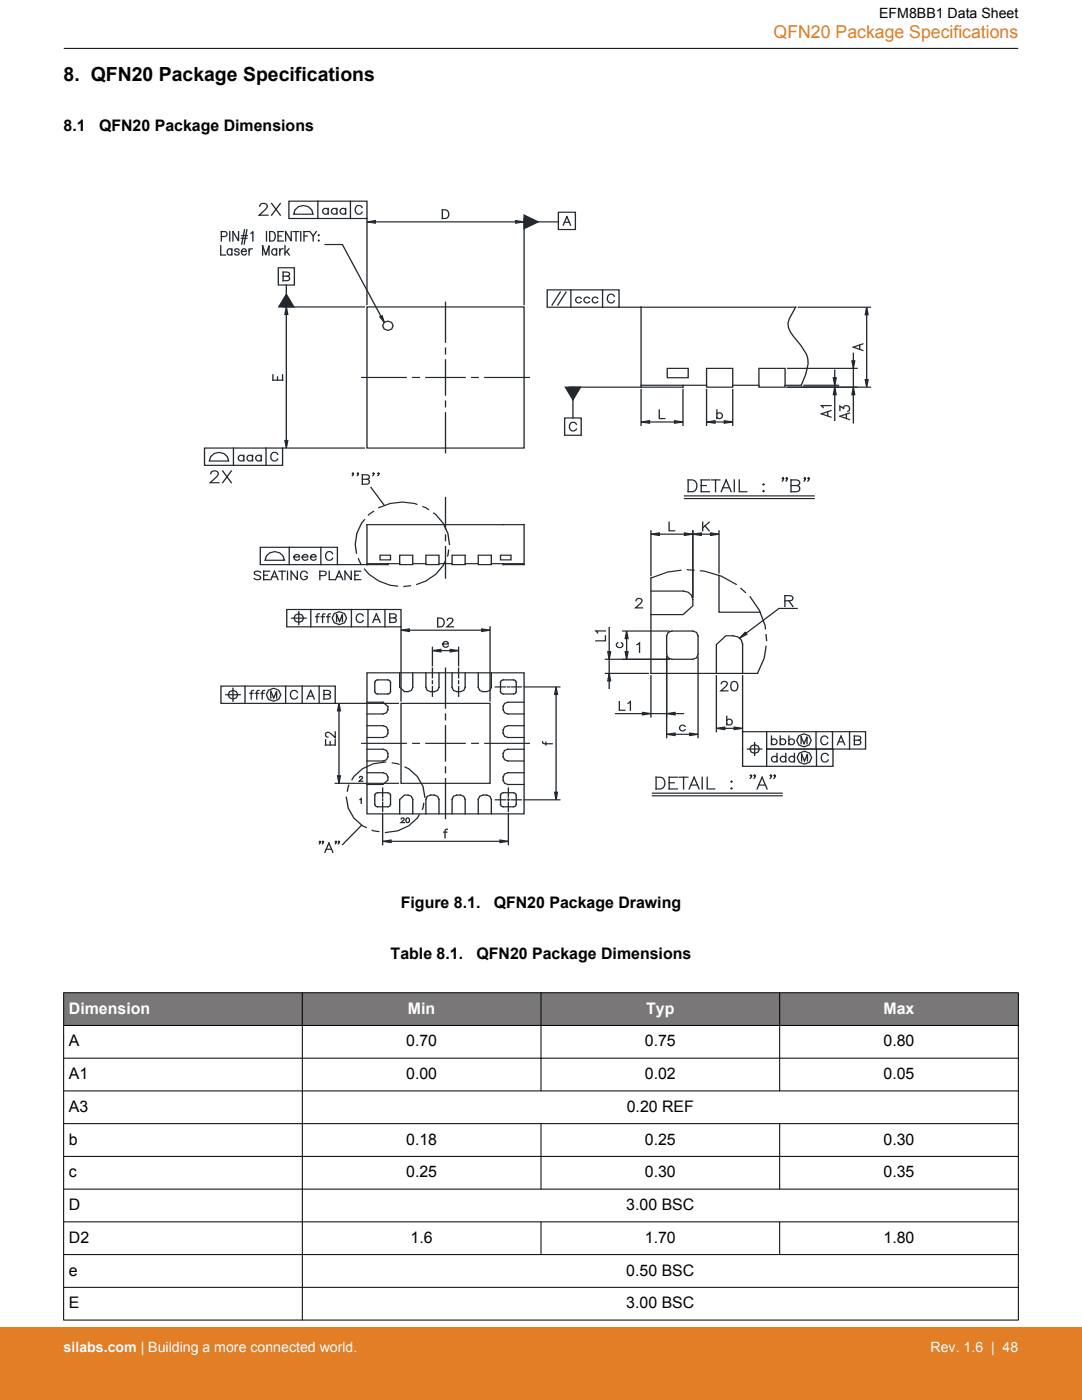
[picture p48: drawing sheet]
<svg xmlns="http://www.w3.org/2000/svg" width="216mm" height="279mm" viewBox="0 0 216 279" stroke-linecap="round" stroke-linejoin="round" font-family="sans-serif">
<defs><g id="words">
<text font-size="3.9" x="12.7" y="16.1">8. QFN20 Package Specifications</text>
<text font-size="3.5" fill="#e27f26" x="154.4" y="7.5">QFN20 Package Specifications</text>
<g font-size="3.2">
<text x="12.7" y="26.2">8.1</text>
<text x="19.8" y="26.2">QFN20 Package Dimensions</text>
<text x="80" y="181.1">Figure 8.1.</text>
<text x="98.5" y="181.1">QFN20 Package Drawing</text>
<text x="78" y="191.3">Table 8.1.</text>
<text x="95.1" y="191.3">QFN20 Package Dimensions</text>
<text x="13.7" y="208.8">A</text>
<text x="81" y="208.8">0.70</text>
<text x="128.7" y="208.8">0.75</text>
<text x="176.3" y="208.8">0.80</text>
<text x="13.7" y="215.4">A1</text>
<text x="81" y="215.4">0.00</text>
<text x="128.7" y="215.4">0.02</text>
<text x="176.3" y="215.4">0.05</text>
<text x="13.7" y="221.9">A3</text>
<text x="125.1" y="221.9">0.20 REF</text>
<text x="13.7" y="228.4">b</text>
<text x="81" y="228.4">0.18</text>
<text x="128.7" y="228.4">0.25</text>
<text x="176.3" y="228.4">0.30</text>
<text x="13.7" y="235">c</text>
<text x="81" y="235">0.25</text>
<text x="128.7" y="235">0.30</text>
<text x="176.3" y="235">0.35</text>
<text x="13.7" y="241.5">D</text>
<text x="125" y="241.5">3.00 BSC</text>
<text x="13.7" y="248">D2</text>
<text x="81.9" y="248">1.6</text>
<text x="128.7" y="248">1.70</text>
<text x="176.3" y="248">1.80</text>
<text x="13.7" y="254.6">e</text>
<text x="125" y="254.6">0.50 BSC</text>
<text x="13.7" y="261.1">E</text>
<text x="125" y="261.1">3.00 BSC</text>
</g>
<g font-size="3.2" fill="#fff">
<text x="13.7" y="202.3">Dimension</text>
<text x="81.4" y="202.3">Min</text>
<text x="128.9" y="202.3">Typ</text>
<text x="176.3" y="202.3">Max</text>
</g>
<text font-size="2.8" x="175.4" y="3.5">EFM8BB1 Data Sheet</text>
<g font-size="2.8" fill="#fff">
<text x="12.7" y="269.9">silabs.com | Building a more connected world.</text>
<text x="185.7" y="269.9">Rev. 1.6 | 48</text>
</g>
</g></defs>
<g fill="none" stroke="#212830" stroke-width=".25">
<path d="M55.5 53.4h3.2v3.5h-3.2zM56.5 55.1l1.1-.1 .2-.4-.5-.3h-.8v1.7h.8l.4-.1 .1-.5-.5-.3M57.1 56.9v4.4M57.6 40.1h15.6v3.5h-15.6zM58.9 41.9a1.98 1.98 0 0 1 2.1-.8 1.98 1.98 0 0 1 1.5 1.6h-3.9zM63.4 40.1v3.5M65.5 41.8a.6 .6 0 0 0-.9-.1 .6 .6 0 0 0 0 .9 .6 .6 0 0 0 .9-.1M65.5 41.6v1.1M67.2 41.8a.6 .6 0 0 0-.9-.1 .6 .6 0 0 0 0 .9 .6 .6 0 0 0 .9-.1M67.2 41.6v1.1M69 41.8a.6 .6 0 0 0-.9-.1 .6 .6 0 0 0 0 .9 .6 .6 0 0 0 .9-.1M69 41.6v1.1"/>
<path d="M69.9 40.1v3.5M72.3 41.4a.79 .79 0 0 0-1.2-.2 .79 .79 0 0 0-.1 1.1 .68 .68 0 0 0 .6 .5 .68 .68 0 0 0 .7-.5M70.5 94.5h-.2h.2l-.2 .4M71.5 94.5h-.2h.2l-.2 .4M72.3 95.6h1.2a.41 .41 0 0 0 0-.8l-1.2-.1v1.9l1.2-.1a.49 .49 0 0 0 0-.8l-.3-.1M74 97.3l2.7 3.5M74.6 94.5h-.2h.2l-.2 .4M75.6 94.5h-.2h.2l-.2 .4M136.6 99h25.9M136.6 99.5h25.9M51.9 109.2h15.4v3.5h-15.4zM52 114.2a.74 .74 0 0 0-1.3 .2l.2 .2 1 .4 .1 .4a.88 .88 0 0 1-1.3 0"/>
<path d="M52.6 114.8h.7M53.2 110.9a1.97 1.97 0 0 1 2-.8 1.97 1.97 0 0 1 1.5 1.7h-3.8zM53.8 114h-1.2v1.7h1.2M54.1 115.7l.7-1.7 .7 1.7M54.3 115.1h.9M55.7 114h1.2M56.3 114v1.7M57.4 114v1.7M57.7 109.2v3.5M58.7 111.2h1.1a.59 .59 0 0 0-.8-.4 .59 .59 0 0 0-.3 .8 .59 .59 0 0 0 .9 .1l.2-.1M59.3 114v1.7l-1.2-1.7v1.7M60.3 111.2h1.1a.59 .59 0 0 0-.8-.4 .59 .59 0 0 0-.3 .8 .59 .59 0 0 0 .9 .1l.2-.1"/>
<path d="M61.3 114.4a.77 .77 0 0 0-1.1-.3 .77 .77 0 0 0-.1 1.2 .64 .64 0 0 0 .7 .4 .64 .64 0 0 0 .5-.7h-.4M62 111.2h1.1a.58 .58 0 0 0-.8-.4 .58 .58 0 0 0-.3 .8 .58 .58 0 0 0 .9 .1l.2-.1M63.8 114.9l1.1-.1a.42 .42 0 0 0 0-.7l-1.1-.1v1.7M64 109.2v3.5M65.7 114v1.7h1.1M66.4 110.5a.79 .79 0 0 0-1.2-.3 .79 .79 0 0 0-.1 1.2 .69 .69 0 0 0 .6 .4 .69 .69 0 0 0 .7-.4M66.9 115.7l.8-1.7 .7 1.7M67.2 115.1h.9M67.3 112.7h5.9M70.1 114v1.7l-1.3-1.7v1.7M70.8 114.8h.7M72 114h-1.2v1.7h1.2"/>
<path d="M69.1 159.1a6.7 6.7 0 0 0 4 6M69.6 156.7l-.3 1.2M76.9 152.1a7.6 7.6 0 0 0-6.7 3.5M78.3 152.3l1.3 .2M80.8 153.1a6.7 6.7 0 0 1 4 6M63.9 168h-.2h.2l-.2 .4M64.5 168h-.2h.2l-.2 .4M64.8 170.1l.8-1.9 .8 1.9M65.1 169.5h1M67.1 168h-.2h.2l-.2 .4M67.7 168h-.2h.2l-.2 .4M72.2 164.7l-3.8 3.8"/>
<path d="M74.3 165.7l1.3 .3M83.7 162.6a7.5 7.5 0 0 1-6.8 3.5M84.6 160.3l-.3 1.2"/>
</g>
<path d="M57.1 58.7l1.5 2.6h-3z" fill="#212830"/>
<path d="M57.1 58.7l1.5 2.6h-3zM111.4 42.4h3.4v3.4h-3.4zM112.4 44.9l.7-1.7 .8 1.7M112.7 44.4h.9" fill="none" stroke="#212830" stroke-width=".25"/>
<path d="M104.6 42.9l2.8 1.4-2.8 1.3z" fill="#212830"/>
<path d="M104.6 42.9l2.8 1.4-2.8 1.3zM104.6 44.3h6.8M66.9 140.4h12.6M66.9 156.3h12.6M67.6 141.9v12.9" fill="none" stroke="#212830" stroke-width=".25"/>
<path d="M67.6 140.4l.3 1.5h-.5z" fill="#212830"/>
<path d="M67.6 140.4l.3 1.5h-.5z" fill="none" stroke="#212830" stroke-width=".25"/>
<path d="M67.4 154.8h.5l-.3 1.5z" fill="#212830"/>
<path d="M80 125.1v14.8M81.7 125.8h14.4M97.8 125.1v14.8M65 147.6v1.1h1.9v-1.1M65.9 148v.7M66.9 146.1v1.1l-.9-.8a.62 .62 0 0 0-.9-.1l-.1 .5 .4 .3M67.4 154.8h.5l-.3 1.5z" fill="none" stroke="#212830" stroke-width=".25"/>
<path d="M80 125.8l1.7-.3v.5z" fill="#212830"/>
<path d="M80 125.8l1.7-.3v.5z" fill="none" stroke="#212830" stroke-width=".25"/>
<path d="M96.1 125.5l1.7 .3-1.7 .2z" fill="#212830"/>
<g fill="none" stroke="#212830" stroke-width=".25">
<path d="M73.2 43.6v17.2M74.9 44.3h28M104.6 43.6v17.2M40.8 89.4h15.6v3.5h-15.6zM42 91.1a1.98 1.98 0 0 1 2.1-.8 1.98 1.98 0 0 1 1.5 1.7h-3.8zM46.6 89.4v3.5M48.6 91.1a.6 .6 0 0 0-.9-.1 .6 .6 0 0 0 0 .9 .6 .6 0 0 0 .9-.1M48.6 90.8v1.2M50.4 91.1a.6 .6 0 0 0-.9-.1 .6 .6 0 0 0 0 .9 .6 .6 0 0 0 .9-.1M50.4 90.8v1.2M52.1 91.1a.6 .6 0 0 0-.9-.1 .6 .6 0 0 0 0 .9 .6 .6 0 0 0 .9-.1M52.1 90.8v1.2"/>
<path d="M53.1 89.4v3.5M55.4 90.7a.83 .83 0 0 0-1.3-.1 .83 .83 0 0 0 .3 1.3 .68 .68 0 0 0 1-.3M88.9 99.3v6.3M137.3 95.8h.9a1.22 1.22 0 0 1 .9 1.2 1.22 1.22 0 0 1-.9 1.1h-.9zM139.9 96.9h1M141.5 95.8h-1.6v2.3h1.6M141.9 95.8h1.7M142.8 95.8v2.3M143.9 98.1l1-2.3 1 2.3M144.3 97.3h1.2M146.5 95.8v2.3M147.5 95.8v2.3h1.5"/>
<path d="M152.2 96.7l.2-.1 .1 .1-.1 .1zM152.2 98l.2-.1 .1 .1-.1 .1zM156.3 95.5l-.1 .1-.1-.1 .1-.2 .1 .2-.2 .5M157.1 95.5l-.1 .1-.2-.1 .2-.2 .1 .2-.3 .5M157.8 96.9l1.5-.1a.52 .52 0 0 0 0-.9l-1.5-.1v2.3l1.5-.1a.61 .61 0 0 0 0-1l-.3-.1M160.7 95.5l-.1 .1-.1-.1 .1-.2 .1 .2-.2 .5M161.4 95.5l-.1 .1-.1-.1 .1-.2 .1 .2-.2 .5M71.5 111.5l.5 1.1M72.7 103.7a7.3 7.3 0 0 0-1.6 6.7M72.7 113.6a8.9 8.9 0 0 0 6.6 3.4M73.2 112.5h6.5M74.5 102l-1 .8"/>
<path d="M77.4 112.7h-4.2v-8h31.4v8M81.9 116.9l-1.3 .1M83.2 100.6a10 10 0 0 0-7.6 .7M84.4 101.1l1.1 .6M86.5 102.4a7.9 7.9 0 0 1 3.2 6.2M88.8 112.1a8.3 8.3 0 0 1-5.6 4.5M88.9 106.7v1.2M88.9 109.1v6.3M89.5 109.8l-.2 1.2M87.3 123.4h.7a.9 .9 0 0 1 .6 .8 .9 .9 0 0 1-.6 .9h-.7zM89.3 123.8l.1-.3a.65 .65 0 0 1 .9 0v.5l-1.1 1.1h1.3M96.1 125.5l1.7 .3-1.7 .2z"/>
<path d="M71.8 159.6l.3-.2v.9M80.1 163.5v-.2l.4-.1 .2 .3-.7 .7h.7"/>
<circle cx="81.3" cy="163.7" r=".44"/>
</g>
<path d="M73.2 44.3l1.7-.3v.5z" fill="#212830"/>
<path d="M73.2 44.3l1.7-.3v.5z" fill="none" stroke="#212830" stroke-width=".25"/>
<path d="M102.9 44l1.7 .3-1.7 .2z" fill="#212830"/>
<path d="M88.3 41.9h.6a.9 .9 0 0 1 .7 .8 .9 .9 0 0 1-.7 .9h-.6zM102.9 44l1.7 .3-1.7 .2zM56.4 61.3h16.3M57.1 62.8v25.1M56.4 89.4h16.3" fill="none" stroke="#212830" stroke-width=".25"/>
<path d="M57.1 61.3l.3 1.5h-.5z" fill="#212830"/>
<path d="M57.1 61.3l.3 1.5h-.5z" fill="none" stroke="#212830" stroke-width=".25"/>
<path d="M56.9 87.9h.5l-.3 1.5z" fill="#212830"/>
<path d="M54.5 74.8v1.1h1.9v-1.1M55.4 75.2v.7M158.8 61.3l-.8 1.3a3.2 3.2 0 0 0 .3 4.5l1.5 1.8a5.1 5.1 0 0 1 1 5.8l-.9 2.2M159.3 61.3h14.4M160.2 77.3h13.5M172.9 62.8v13M56.9 87.9h.5l-.3 1.5z" fill="none" stroke="#212830" stroke-width=".25"/>
<path d="M172.9 61.3l.3 1.5h-.5z" fill="#212830"/>
<path d="M172.9 61.3l.3 1.5h-.5z" fill="none" stroke="#212830" stroke-width=".25"/>
<path d="M172.7 75.8h.5l-.3 1.5z" fill="#212830"/>
<path d="M157.2 73.5h13.8M157.2 77.3h13.8M170.3 70.5v1.5M170.3 73.5v3.8M170.3 78.8v5.6M171.5 68.9v.8M172.2 68.6l-1.9 .7 1.9 .6M172.7 75.8h.5l-.3 1.5z" fill="none" stroke="#212830" stroke-width=".25"/>
<path d="M170 72h.5l-.2 1.5z" fill="#212830"/>
<path d="M170 72h.5l-.2 1.5z" fill="none" stroke="#212830" stroke-width=".25"/>
<path d="M170.3 77.3l.2 1.5h-.5z" fill="#212830"/>
<path d="M141 77.7v7.2M146.2 77.7v7.2M170.3 77.3l.2 1.5h-.5zM142.7 84.2h1.8M167.6 81.9v-.9l.7 .5a.6 .6 0 0 1 1-.5 .6 .6 0 0 1-.1 1.1M168.9 82.7v.8M169.5 82.4l-1.9 .7 1.9 .6" fill="none" stroke="#212830" stroke-width=".25"/>
<path d="M141 84.2l1.7-.2v.5z" fill="#212830"/>
<path d="M141 84.2l1.7-.2v.5z" fill="none" stroke="#212830" stroke-width=".25"/>
<path d="M144.5 84l1.7 .2-1.7 .3z" fill="#212830"/>
<path d="M127.9 77.7v7.2M136.3 77.7v7.2M129.6 84.2h5M143 82.6a.6 .6 0 0 1 .9-.1 .6 .6 0 0 1 0 .9 .6 .6 0 0 1-.9-.1M143 81.8v1.7M144.5 84l1.7 .2-1.7 .3z" fill="none" stroke="#212830" stroke-width=".25"/>
<path d="M127.9 84.2l1.7-.2v.5z" fill="#212830"/>
<path d="M127.9 84.2l1.7-.2v.5z" fill="none" stroke="#212830" stroke-width=".25"/>
<path d="M134.6 84l1.7 .2-1.7 .3z" fill="#212830"/>
<path d="M157 77.3h10.3M160.4 76.9h6.9M166.6 73.9v1.5M166.6 76.9v.4M166.6 78.8v5.1M131.5 81.8v1.7h1.1M134.6 84l1.7 .2-1.7 .3z" fill="none" stroke="#212830" stroke-width=".25"/>
<path d="M166.3 75.4h.5l-.2 1.5z" fill="#212830"/>
<path d="M166.3 75.4h.5l-.2 1.5z" fill="none" stroke="#212830" stroke-width=".25"/>
<path d="M166.6 77.3l.2 1.5h-.5z" fill="#212830"/>
<path d="M114.3 77.3v6.1M166.6 77.3l.2 1.5h-.5zM165.2 82.2v.8M165.8 80.9h-1.9l.4 .5M165.8 81.9l-1.9 .7 1.9 .6" fill="none" stroke="#212830" stroke-width=".25"/>
<path d="M112.8 77.3h3l-1.5 2.5z" fill="#212830"/>
<g fill="none" stroke="#212830" stroke-width=".25">
<path d="M109.2 57.9h14.3v3.4h-14.3zM111.8 58.3l-1.6 2.6M113 58.3l-1.7 2.6M113.9 57.9v3.4M116 59.5a.6 .6 0 0 0-.9-.1 .6 .6 0 0 0 0 .9 .6 .6 0 0 0 .9-.1M117.6 59.5a.6 .6 0 0 0-.9-.1 .6 .6 0 0 0 0 .9 .6 .6 0 0 0 .9-.1M119.3 59.5a.6 .6 0 0 0-.9-.1 .6 .6 0 0 0 0 .9 .6 .6 0 0 0 .9-.1M120.2 57.9v3.4M122.6 59.1a.79 .79 0 0 0-1.2-.2 .79 .79 0 0 0-.1 1.1 .69 .69 0 0 0 .6 .5 .69 .69 0 0 0 .7-.5M112.8 77.3h3l-1.5 2.5zM113.6 77.3h14.3M123.5 61.3h4.4"/>
<path d="M112.7 83.4h3.3v3.5h-3.3zM115 84.7a.83 .83 0 0 0-1.3-.1 .83 .83 0 0 0 .3 1.3 .68 .68 0 0 0 1-.3M77.4 112.5v.2M100.4 112.5v.2h4.2M86.3 129.2v3.7M88 129.8h1.8M91.5 129.2v3.7"/>
</g>
<path d="M86.3 129.8l1.7-.2v.5z" fill="#212830"/>
<path d="M86.3 129.8l1.7-.2v.5z" fill="none" stroke="#212830" stroke-width=".25"/>
<path d="M89.8 129.6l1.7 .2-1.7 .3z" fill="#212830"/>
<path d="M88.3 128.5h1.1a.58 .58 0 0 0-.8-.4 .58 .58 0 0 0-.2 .9 .58 .58 0 0 0 .9 .1l.1-.2M89.8 129.6l1.7 .2-1.7 .3zM142.9 134.9v11.1M148.2 134.9v11.1M144.6 145.4h1.9" fill="none" stroke="#212830" stroke-width=".25"/>
<path d="M142.9 145.4l1.7-.3v.5z" fill="#212830"/>
<path d="M142.9 145.4l1.7-.3v.5z" fill="none" stroke="#212830" stroke-width=".25"/>
<path d="M146.5 145.1l1.7 .3-1.7 .2z" fill="#212830"/>
<g fill="none" stroke="#212830" stroke-width=".25">
<path d="M145 143.8a.6 .6 0 0 1 .9-.1 .6 .6 0 0 1 0 .9 .6 .6 0 0 1-.9-.2M145 142.9v1.8M146.5 145.1l1.7 .3-1.7 .2zM149.1 149.5h2.9M149.9 148.9l.7-.3 .7 .3 .2 .6-.2 .6-.7 .2-.7-.2-.3-.6zM150.6 148.2v2.6M153 146v3.5h13.2v3.4h-18v-6.9h24.5v3.5h-19.7v3.4M153.9 147.7a.6 .6 0 0 1 .9-.1 .6 .6 0 0 1 0 .9 .6 .6 0 0 1-.9-.1M153.9 146.9v1.7M155 151.2a.6 .6 0 0 0-.9-.2 .6 .6 0 0 0 0 1 .6 .6 0 0 0 .9-.2M155 150.3v1.8M155.7 147.7a.6 .6 0 0 1 .9-.1 .6 .6 0 0 1 0 .9 .6 .6 0 0 1-.9-.1"/>
<path d="M155.7 146.9v1.7M156.8 151.2a.6 .6 0 0 0-.9-.2 .6 .6 0 0 0 0 1 .6 .6 0 0 0 .9-.2M156.8 150.3v1.8M157.4 147.7a.6 .6 0 0 1 .9-.1 .6 .6 0 0 1 0 .9 .6 .6 0 0 1-.9-.1M157.4 146.9v1.7M158.5 151.2a.6 .6 0 0 0-.9-.2 .6 .6 0 0 0 0 1 .6 .6 0 0 0 .9-.2M158.5 150.3v1.8M159.4 146.8l1-.3 1 .3 .5 1-.5 .9-1 .4-1-.4-.4-.9zM159.5 150.3l1-.4 1 .4 .5 .9-.5 .9-1 .4-1-.4-.4-.9zM159.9 148.4v-1.4l.6 1.4 .5-1.4v1.4M159.9 151.9v-1.4l.6 1.4 .6-1.4v1.4M162.8 146v3.5"/>
<path d="M162.9 149.5v3.4M165.2 147.3a.79 .79 0 0 0-1.2-.2 .79 .79 0 0 0-.1 1.1 .69 .69 0 0 0 .6 .4 .69 .69 0 0 0 .7-.4M165.3 150.8a.79 .79 0 0 0-1.2-.3 .79 .79 0 0 0-.1 1.2 .69 .69 0 0 0 .6 .4 .69 .69 0 0 0 .7-.4M166.1 146v3.5M167.1 148.6l.7-1.7 .8 1.7M167.4 148h.9M169.5 146v3.5M170.5 147.7l1.1-.1 .2-.4-.5-.3h-.8v1.7h.8l.4-.1 .1-.5-.2-.2-.3-.1"/>
</g>
<path d="M148.7 126.2l.3 .4-1.4 .7z" fill="#212830"/>
<path d="M129.9 105.9v9M131.6 106.6h5M138.2 105.9v13.3M156.6 119.9l1.4-.1a.48 .48 0 0 0 0-.8l-1.4-.1v2.1M157.4 119.9l.8 1.1M148.7 126.2l.3 .4-1.4 .7zM159.1 121.4h-3.7l-6.5 5" fill="none" stroke="#212830" stroke-width=".25"/>
<path d="M129.9 106.6l1.7-.2v.5z" fill="#212830"/>
<path d="M129.9 106.6l1.7-.2v.5z" fill="none" stroke="#212830" stroke-width=".25"/>
<path d="M136.6 106.4l1.6 .2-1.6 .3z" fill="#212830"/>
<g fill="none" stroke="#212830" stroke-width=".25">
<path d="M72.2 75.3h8.9M73.2 61.3h31.4v28.1h-31.4zM82.4 75.3h1.3M85 75.3h7.8M88.9 60.3v8M88.9 69.5v1.1M88.9 71.8v7.1M94.1 75.3h1.3M96.7 75.3h8.9M127.9 76.9h13.1M158.8 61.3h-30.9v16M88.9 80v1.2"/>
<path d="M88.9 82.4v8M129.9 115.4v19h21.3M133.5 104.2v1.7h1.1M136.6 106.4l1.6 .2-1.6 .3zM73.2 134.3h31.4v28.1h-31.4zM88.9 133.3v8M72.2 148.4h8.9M82.4 148.4h1.3M85 148.4h7.8M88.9 142.5v1.2M88.9 144.8v7.1M88.9 153v1.2"/>
<path d="M88.9 155.4v8M94.1 148.4h1.3M96.7 148.4h8.9M130.2 158.8h25.9M130.2 158.3h25.9M130.9 155.1h.9a1.21 1.21 0 0 1 .9 1.2 1.21 1.21 0 0 1-.9 1.2h-.9zM133.5 156.2h1M135.1 155.1h-1.6v2.4h1.6M135.5 155.1h1.8M136.4 155.1v2.4M137.5 157.5l1-2.4 1 2.4M137.9 156.7h1.2"/>
<path d="M140.1 155.1v2.4M141.1 155.1v2.4h1.5M145.8 156l.2-.1 .1 .1-.1 .1zM145.8 157.3l.2-.1 .1 .1-.1 .2zM150 154.8l-.2 .1-.1-.1 .1-.1 .2 .1-.3 .5M150.7 154.8l-.1 .1-.2-.1 .2-.1 .1 .1-.3 .5M151.1 157.5l1-2.4 1 2.4M151.4 156.7h1.3M153.9 154.8l-.1 .1-.1-.1 .1-.1 .1 .1-.2 .5M154.7 154.8l-.1 .1-.2-.1 .2-.1 .1 .1-.3 .5"/>
</g>
<path d="M75.8 63.2l.4-.2 .5 1.3z" fill="#212830"/>
<g fill="none" stroke="#212830" stroke-width=".25">
<path d="M44 49v1.9h1M44.2 47.2h.7a.5 .5 0 0 0 .4-.5 .5 .5 0 0 0-.4-.5h-.7v1.9M45.8 46.2v1.9M46.3 49.9a.59 .59 0 0 0-1 .2 .59 .59 0 0 0 .7 .8l.3-.3M46.3 49.7v1.2M47.6 46.2v1.9l-1.1-1.9v1.9M47.7 49.9a.48 .48 0 0 0-.4-.3 .48 .48 0 0 0-.5 .3l.1 .2 .7 .3 .1 .2a.49 .49 0 0 1-.4 .3 .49 .49 0 0 1-.5-.3M48.2 47.6h1.1M48.2 50.2h.9a.48 .48 0 0 0-.4-.6 .48 .48 0 0 0-.5 .6 .53 .53 0 0 0 .3 .6 .53 .53 0 0 0 .6-.2M48.2 47h1.1M48.8 45.9l-.6 2.8M49.3 45.9l-.6 2.8"/>
<path d="M49.7 49.7v1.2M50.1 46.6l.4-.4v1.9M50.3 49.7a.55 .55 0 0 0-.6 .5M52.4 50.9v-1.9l.6 1.9 .7-1.9v1.9M53.2 46.2v1.9M53.8 46.2a.96 .96 0 0 1 1.1 1 .96 .96 0 0 1-1.1 .9zM55.2 49.9a.59 .59 0 0 0-1 .2 .59 .59 0 0 0 .7 .8l.3-.3M55.2 49.7v1.2M55.5 47.1h.6M55.8 49.7v1.2M56.5 49.7a.57 .57 0 0 0-.7 .5M56.5 46.2h-1v1.9h1"/>
<path d="M56.9 49v1.9M57.2 50.2l.5 .7M57.7 49.7l-.8 .8M58.1 46.2v1.9l-1.1-1.9v1.9M58.5 46.2h1.1M59.1 46.2v1.9M60 46.2v1.9M60.7 47.1h.6M61.7 46.2h-1v1.9M61.9 46.2l.6 .9v1M63.1 46.2l-.6 .9M63.6 46.8v.2z"/>
<path d="M63.6 47.9v.2zM64.9 48.8h3.4l7.7 14.3M75.8 63.2l.4-.2 .5 1.3zM76.7 64.3l.7-.2 .7 .2 .3 .7-.3 .7-.7 .2-.7-.2-.3-.7zM138.2 105.9v13.3M139.9 106.6h1.9M143.5 105.9v8.4"/>
</g>
<path d="M138.2 106.6l1.7-.2v.5z" fill="#212830"/>
<path d="M138.2 106.6l1.7-.2v.5z" fill="none" stroke="#212830" stroke-width=".25"/>
<path d="M141.8 106.4l1.7 .2-1.7 .3z" fill="#212830"/>
<g fill="none" stroke="#212830" stroke-width=".25">
<path d="M51.8 41.2l.2-.4a.84 .84 0 0 1 1.3 .2l-.3 .8-1.3 1.1h1.8M54.2 40.6l1.7 2.3M55.9 40.6l-1.7 2.3M133.1 73.5h4.2v1.9h-4.2zM136.3 76.9v.4h-8.4M156.7 76.9h3.2M42.1 94.5l.1-.3a.86 .86 0 0 1 1.2 0l.1 .2-.1 .5-1.5 1.4h1.8M44.4 94l1.8 2.3M46.2 94l-1.8 2.3M75.8 110.8h2.1v.9h-2.1zM98 112.5h6.6M99.9 110.8h2.1v.9h-2.1z"/>
<path d="M126.9 119.9l.1-.3a.7 .7 0 0 1 1 0v.6l-1.2 1.1h1.4M135.9 113.8l-2.6 .4-3.4 1.2M137.2 113.7l1.3 .1M139.8 113.9l.7 .1 3.4 1 3 1.6M140.2 104.2v1.7M140.7 104.9l.8 1M141.5 104.2l-1.3 1.2M141.8 106.4l1.7 .2-1.7 .3zM143.5 114.8v7.4h8.2M147.8 117.4l1 .9M149.7 119.1l1.8 2.7 1.2 3.1v.6M44.1 136.9h22.8v3.5h-22.8z"/>
<path d="M45 138.6h2.9M45.8 138l.7-.2 .7 .2 .2 .6-.2 .7-.7 .2-.7-.2-.3-.7zM46.5 137.4v2.5M48.9 136.9v3.5M49.9 138.4h.6M50.6 137.8l-.4 .1-.1 .2v1.4M51 138.4h.6M51.7 137.8l-.4 .1-.1 .2v1.4M52.1 138.4h.6M52.8 137.8l-.4 .1-.1 .2v1.4M53.6 137.7l1-.3 1 .3 .4 .9-.4 1-1 .3-1-.3-.4-1zM54 139.3v-1.4l.6 1.4 .6-1.4v1.4"/>
<path d="M57 136.9v3.5M57.2 121.6h22.8v3.5h-22.8zM58.2 123.4h2.9M58.9 122.8l.7-.3 .7 .3 .3 .6-.3 .6-.7 .2-.7-.2-.2-.6zM59.3 138.2a.83 .83 0 0 0-1.3-.1 .83 .83 0 0 0 .3 1.3 .68 .68 0 0 0 1-.3M59.6 122.1v2.6M60.3 136.9v3.5M61.3 139.5l.7-1.7 .7 1.7M61.5 138.9h1M62 121.6v3.5M63 123.1h.6M63.7 136.9v3.5"/>
<path d="M63.7 122.5l-.4 .1v.2v1.4M64.1 123.1h.6M64.6 138.6l1.1-.1 .2-.4-.4-.3h-.9v1.7h.9l.3-.2 .1-.4-.4-.3M64.8 122.5l-.4 .1v.2v1.4M65.2 123.1h.6M65.9 122.5l-.4 .1-.1 .2v1.4M66.7 122.4l1-.3 1 .3 .5 1-.5 .9-1 .4-1-.4-.4-.9zM67.2 124v-1.4l.5 1.4 .6-1.4v1.4M70.1 121.6v3.5M72.5 122.9a.83 .83 0 0 0-1.3 0 .83 .83 0 0 0 .3 1.3 .7 .7 0 0 0 1-.4M73.4 121.6v3.5M74.4 124.2l.7-1.7 .7 1.7"/>
<path d="M74.7 123.7h.9M74.9 135.8l.4-.1h2.1l.4 .1 .1 .4v1.8l-.1 .4-.4 .1h-2.1l-.4-.1-.1-.4v-1.8zM76.8 121.6v3.5M77.8 123.3l1.1-.1 .2-.2-.2-.4-1.1-.1v1.7h1.1a.44 .44 0 0 0 0-.8l-.3-.1M86.3 133.3v2M86.3 135.9v.5M86.3 137v2M91.5 133.3v2M91.5 135.9v.5M91.5 137v2M100 135.8l.4-.1h2.1l.4 .1 .1 .4v1.8l-.1 .4-.4 .1h-2.1l-.4-.1-.1-.4v-1.8zM120.8 131.6h12.7"/>
<path d="M120.8 134.4h8.6M121.6 125.2v4.9M121.6 131.6v2.8M121.6 135.9v1.5M127.1 128.7l.5-.4v1.9M133.3 126.2l.8-.3h4.1l.8 .3 .3 .7v3.7l-.3 .7-.8 .3h-4.1l-.8-.3-.3-.7v-3.7zM143.9 136.5l.1-.3a.7 .7 0 0 1 1 0v.5l-1.2 1.2h1.4M146.1 136.1a.71 .71 0 0 1 1 .3 .9 .9 0 0 1 .1 1.1 .9 .9 0 0 1-1.1 .3 1.35 1.35 0 0 1 0-1.7zM152.9 126.7l.1 1.1M152.9 129l-.4 2.4-1.3 3M71.7 155.2l.2-.2 .4 .1-.6 .8h.7M74.9 158.3l.4-.1h2.1l.4 .1 .1 .4v1.9l-.1 .3-.4 .1h-2.1l-.4-.1-.1-.3v-1.9z"/>
<path d="M80 140.4h17.8v15.9h-17.8zM100 158.3l.4-.1h2.1l.4 .1 .1 .4v1.9l-.1 .3-.4 .1h-2.1l-.4-.1-.1-.3v-1.9z"/>
</g>
<path d="M121.6 134.4l.2 1.5h-.5z" fill="#212830"/>
<path d="M121.6 134.4l.2 1.5h-.5z" fill="none" stroke="#212830" stroke-width=".25"/>
<path d="M121.3 130.1h.5l-.2 1.5z" fill="#212830"/>
<path d="M120.8 126.9v1h-1.9M120.8 125.9h-1.9l.4 .4M121.3 130.1h.5l-.2 1.5zM129.9 134.9v8.2M133 131.1v12M122.8 142.4h5.4M129.9 142.4h3.1M134.7 142.4h1.7" fill="none" stroke="#212830" stroke-width=".25"/>
<path d="M133 142.4l1.7-.2v.5z" fill="#212830"/>
<path d="M133 142.4l1.7-.2v.5z" fill="none" stroke="#212830" stroke-width=".25"/>
<path d="M128.2 142.2l1.7 .2-1.7 .3z" fill="#212830"/>
<path d="M133 131.1v16.1M139.3 131.1v16.1M123.6 140v1.7h1.1M125.3 140.4l.5-.4v1.7M128.2 142.2l1.7 .2-1.7 .3zM134.7 146.5h2.9" fill="none" stroke="#212830" stroke-width=".25"/>
<path d="M133 146.5l1.7-.2v.5z" fill="#212830"/>
<path d="M133 146.5l1.7-.2v.5z" fill="none" stroke="#212830" stroke-width=".25"/>
<path d="M137.6 146.3l1.7 .2-1.7 .3z" fill="#212830"/>
<path d="M124.3 131.6h9.2M124.3 125.9h9.2M125 127.4v2.7M136.7 145a.6 .6 0 0 0-.9-.2 .6 .6 0 0 0 0 1 .6 .6 0 0 0 .9-.2M137.6 146.3l1.7 .2-1.7 .3z" fill="none" stroke="#212830" stroke-width=".25"/>
<path d="M124.8 130.1h.5l-.3 1.5z" fill="#212830"/>
<path d="M124.8 130.1h.5l-.3 1.5z" fill="none" stroke="#212830" stroke-width=".25"/>
<path d="M125 125.9l.3 1.5h-.5z" fill="#212830"/>
<g fill="none" stroke="#212830" stroke-width=".25">
<path d="M98.8 137.1h2.1M101.3 137.1h.3M102 137.1h2M123.3 128.3a.61 .61 0 0 0 .2 1 .61 .61 0 0 0 .8-.7l-.3-.3M125 125.9l.3 1.5h-.5zM76.4 157.3v1.8M76.4 159.4v.4M98.8 159.6h2.1M101.3 159.6h.3M101.4 157.3v1.8M101.4 159.4v.4M102 159.6h2"/>
<path d="M76.4 160.1v1.9M76.4 162.4v6.2M78 167.9h21.8M101.4 160.1v1.9M101.4 162.4v6.2"/>
</g>
<path d="M76.4 167.9l1.6-.2v.4z" fill="#212830"/>
<path d="M76.4 167.9l1.6-.2v.4z" fill="none" stroke="#212830" stroke-width=".25"/>
<path d="M99.8 167.7l1.6 .2-1.6 .2z" fill="#212830"/>
<path d="M104.6 137.1h7.1M111 138.6v19.5M104.6 159.6h7.1M88.5 166.1h.7M89.3 165.5l-.4 .1-.1 .2v1.4M99.8 167.7l1.6 .2-1.6 .2z" fill="none" stroke="#212830" stroke-width=".25"/>
<path d="M110.7 158.1h.5l-.2 1.5z" fill="#212830"/>
<path d="M110.7 158.1h.5l-.2 1.5z" fill="none" stroke="#212830" stroke-width=".25"/>
<path d="M111 137.1l.2 1.5h-.5z" fill="#212830"/>
<g fill="none" stroke="#212830" stroke-width=".25">
<path d="M141 73.5h5.2v3.8h-5.2zM146.2 76.9h5.2M151.4 73.5h5.3v3.8h-5.3zM79.7 110.8h2.7v1.9h-2.7zM82.4 112.5h2.6M85 110.8h2.6v1.9h-2.6zM87.6 112.5h2.6M90.2 110.8h2.6v1.9h-2.6zM92.8 112.5h2.6M95.4 110.8h2.6v1.9h-2.6zM129.9 118h6.5l.9 .2 .7 .6 .2 .9v1.2l-1.9 1.8h-6.4M79.7 134.3v2.9l1 .8h.7l.7-.2 .3-.6v-2.9"/>
<path d="M85 134.3v2.9l.3 .6 .6 .2h.7l.7-.2 .3-.6v-2.9M90.2 134.3v2.9l.3 .6 .6 .2h.8l.6-.2 .3-.6v-2.9M95.4 134.3v2.9l.3 .6 .7 .2h.7l.7-.2 .2-.6v-2.9M111 137.1l.2 1.5h-.5zM142.9 134.4v-5.8l1.9-1.7h1.5l.9 .2 .7 .6 .3 .9v5.8M73.2 149.5h3.3a1.19 1.19 0 0 1 1 1.2 1.19 1.19 0 0 1-1 1.2h-3.3M73.2 144.8h3.3a1.19 1.19 0 0 1 1 1.2 1.19 1.19 0 0 1-1 1.2h-3.3M73.2 140.1h3.2l1 .9v.6l-.3 .6-.6 .3h-3.3M73.2 154.2h3.3l.6 .3 .3 .6v.6l-1 .9h-3.2M104.6 140.1h-3.3a1.19 1.19 0 0 0-1 1.2 1.19 1.19 0 0 0 1 1.2h3.3M104.6 144.8h-3.3a1.2 1.2 0 0 0-.9 1.2 1.2 1.2 0 0 0 .9 1.2h3.3M104.6 149.5h-3.3a1.19 1.19 0 0 0-1 1.2 1.19 1.19 0 0 0 1 1.2h3.3"/>
<path d="M104.6 154.2h-3.3a1.19 1.19 0 0 0-.9 1.2 1.19 1.19 0 0 0 .9 1.2h3.3M108.3 148l.1 .4h.2h1.6M108.9 148.1v.6M79.7 162.4v-2.8l1-.9h.7l.7 .2 .3 .6v2.9M85 162.4v-2.9l.3-.6 .6-.2h.7l.7 .2 .3 .6v2.9M90.2 162.4v-2.9l.3-.6 .6-.2h.8l.6 .2 .3 .6v2.9M95.4 162.4v-2.9l.3-.6 .7-.2h.7l.7 .2 .2 .6v2.9"/>
</g>
<g fill="#797777">
<path d="M12.7 198.1h190.5v6.5h-190.5z" fill-rule="evenodd"/>
<path d="M12.7 198.1h190.5v6.5h-190.5z" fill-rule="evenodd"/>
</g>
<g fill="none" stroke="#000" stroke-width=".2">
<path d="M12.7 9.7h190.5M12.7 198.1h190.5M12.7 198.1v65.4M60.3 198.1v65.4M108 198.1v19.7M155.6 198.1v19.7M203.2 198.1v65.4M12.7 204.6h190.5M12.7 211.2h190.5M12.7 217.7h190.5M12.7 224.2h190.5M12.7 230.8h190.5"/>
<path d="M12.7 237.3h190.5M108 224.2v13.2M155.6 224.2v13.2M12.7 243.8h190.5M12.7 250.4h190.5M12.7 256.9h190.5M108 243.8v6.6M155.6 243.8v6.6M12.7 263.4h190.5"/>
</g>
<path d="M0 264.9h215.9v14.5h-215.9z" fill="#e27f26"/>
<use href="#words"/>
</svg>
